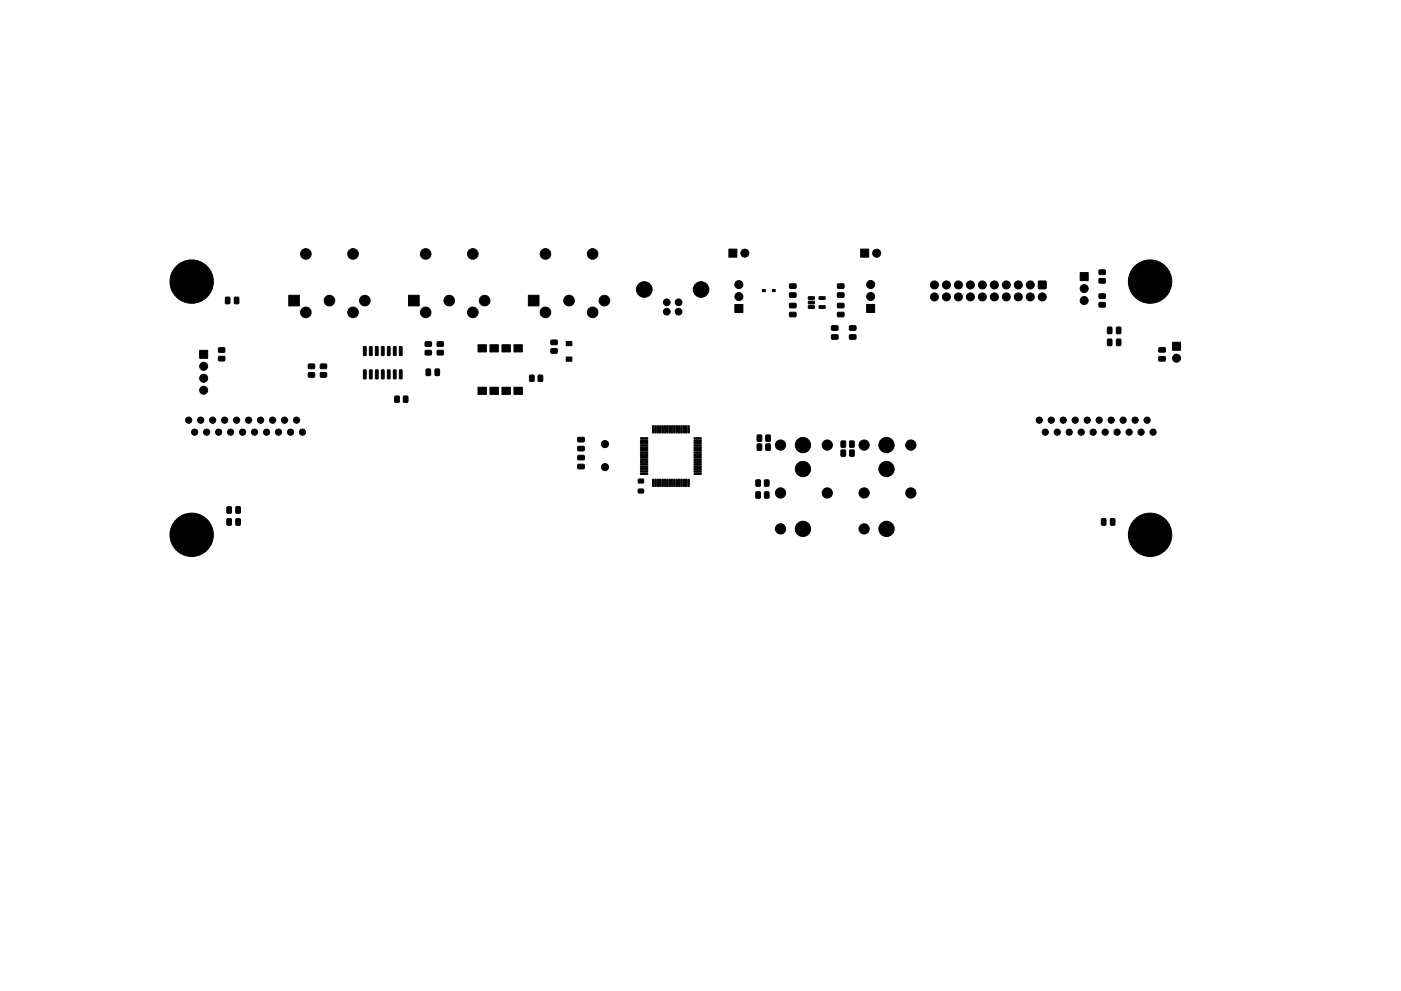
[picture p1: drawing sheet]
<svg xmlns="http://www.w3.org/2000/svg" width="297mm" height="210mm" viewBox="0 0 297 210" stroke-linecap="round" stroke-linejoin="round" font-family="sans-serif">
<g fill="#000" stroke="#000" stroke-width=".21">
<path d="M154.5 52.9h1.7v1.7h-1.7zM182.5 52.9h1.7v1.7h-1.7zM220.2 59.7h1.6v1.5h-1.6zM229 57.8h1.7v1.7h-1.7zM233.1 57.3h1.1l.2 .2v.6l-.3 .2-1-.1-.1-.2zM233.1 59.1h1.1l.2 .2v.6l-.3 .2h-1l-.1-.3zM42.3 74.3h1.7v1.7h-1.7zM46.4 73.8h1.1l.2 .2v.6l-.3 .2h-1l-.1-.3zM46.4 75.7l1.1-.1 .2 .2v.6l-.3 .2h-1l-.1-.2zM47.8 63.1l.7-.1 .2 .2 .1 1-.2 .3h-.6l-.2-.2zM49.7 63.1l.7-.1 .2 .2 .1 1-.2 .3h-.6l-.2-.2zM61.2 62.7h2.3v2.2h-2.3z"/>
<path d="M65.4 77.3l1.2-.1 .1 .3v.6l-.2 .1h-1l-.2-.2zM68 77.3l1.1-.1 .2 .3v.6l-.3 .1h-1l-.1-.2zM77.1 73.6h.5v1.8h-.5zM78.4 73.6h.5l-.1 1.8h-.5zM79.6 73.6h.6l-.1 1.8h-.5zM80.9 73.6h.5v1.8h-.5zM82.2 73.6h.5l-.1 1.8h-.5zM83.4 73.6h.6l-.1 1.8h-.5zM84.7 73.6h.6l-.1 1.8h-.5zM86.6 62.7h2.3v2.2h-2.3zM90.4 78.3h.7l.2 .1v1.1l-.1 .2h-.6l-.3-.1zM90.2 74.4l1.2-.1 .1 .3v.6l-.2 .1h-1l-.2-.2z"/>
<path d="M90.2 72.6l1.2-.1 .1 .2v.7l-.2 .1h-1l-.2-.2zM92.3 78.3h.7l.2 .1v1.1l-.1 .2h-.6l-.3-.1zM92.7 74.4l1.2-.1 .1 .3v.6l-.2 .1h-1l-.2-.2zM92.7 72.6l1.2-.1 .1 .2v.7l-.2 .1h-1l-.2-.2zM101.3 73.1h1.8v1.6h-1.8zM103.9 73.1h1.8v1.6h-1.8zM106.4 73.1h1.8v1.6h-1.8zM109 73.1h1.7v1.6h-1.7zM112.3 79.6h.7l.2 .1 .1 1-.2 .2-.6 .1-.2-.2zM114.1 79.6h.7l.3 .1v1l-.2 .2-.6 .1-.2-.2zM112 62.7h2.3v2.2h-2.3zM116.8 74h1.2l.2 .2v.6l-.3 .2h-1l-.1-.3z"/>
<path d="M116.8 72.2l1.2-.1 .2 .3v.6l-.3 .2-1-.1-.1-.2zM120.1 75.7h1.1v.9h-1.1zM120.1 72.4h1.1v.9h-1.1zM155.8 64.6h1.7v1.7h-1.7zM161.7 61.4h.6v.5h-.6zM163.8 61.4h.6v.5h-.6zM167.4 62.2l1.3-.1 .1 .3v.5l-.2 .2h-1.1l-.1-.2zM167.4 60.3l1.3-.1 .1 .3v.5l-.2 .2h-1.1l-.1-.2zM167.4 64.4l1.3-.1 .1 .3v.6l-.2 .1h-1.1l-.1-.2zM167.4 66.3l1.3-.1 .1 .3v.6l-.2 .1h-1.1l-.1-.2zM171.4 63h1.2l.1 .4-1.2 .1zM171.4 63.9h1.2l.1 .5-1.2 .1z"/>
<path d="M171.4 64.9h1.2l.1 .4-1.2 .1zM173.7 64.9h1.2l.1 .4-1.3 .1zM173.7 63h1.2l.1 .4-1.3 .1zM176.3 71.1l1.2-.1 .2 .2v.6l-.2 .2h-1.1l-.1-.3zM176.3 69.2l1.2-.1 .2 .2v.6l-.2 .2h-1.1l-.1-.3zM177.6 66.3l1.2-.1 .2 .3v.6l-.3 .1h-1l-.2-.2zM177.6 64.4l1.2-.1 .2 .3v.6l-.3 .1h-1l-.2-.2zM177.6 60.3l1.2-.1 .2 .3v.5l-.3 .2h-1l-.2-.2zM177.6 62.2l1.2-.1 .2 .3v.5l-.3 .2h-1l-.2-.2zM180.1 71.1l1.3-.1 .1 .2v.6l-.2 .2h-1.1l-.1-.3zM180.1 69.2l1.3-.1 .1 .2v.6l-.2 .2h-1.1l-.1-.3zM183.7 64.6h1.7v1.7h-1.7z"/>
<path d="M233.1 64.2h1.1l.2 .2v.6l-.3 .2h-1l-.1-.3zM233.1 62.4l1.1-.1 .2 .3v.6l-.3 .1h-1l-.1-.2zM234.8 72l.7-.1 .3 .2v1l-.2 .2-.6 .1-.2-.2zM234.8 69.4h.7l.3 .1v1.1l-.2 .2h-.6l-.2-.1zM236.7 72l.7-.1 .3 .2v1l-.2 .2-.6 .1-.2-.2zM236.7 69.4h.7l.3 .1v1.1l-.2 .2h-.6l-.2-.1zM245.7 73.8l1.3-.1 .1 .3v.6l-.2 .1h-1.1l-.1-.2zM245.7 75.7l1.3-.1 .1 .3v.6l-.2 .1h-1.1l-.1-.2zM248.6 72.6h1.7v1.7h-1.7zM65.4 79.1l1.2-.1 .1 .3v.6l-.2 .2-1-.1-.2-.2zM68 79.1l1.1-.1 .2 .3v.6l-.3 .2-1-.1-.1-.2zM77.1 78.5h.5v1.9l-.5-.1z"/>
<path d="M78.4 78.5h.5l-.1 1.9-.5-.1zM79.6 78.5h.6l-.1 1.9-.5-.1zM80.9 78.5h.5v1.9l-.5-.1zM82.2 78.5h.5l-.1 1.9-.5-.1zM83.4 78.5h.6l-.1 1.9-.5-.1zM83.7 84.1l.7-.1 .3 .2v1l-.2 .2h-.6l-.2-.2zM84.7 78.5h.6l-.1 1.9-.5-.1zM85.6 84.1l.7-.1 .2 .2v1l-.1 .2h-.7l-.2-.2zM101.3 82.2h1.8v1.5h-1.8zM103.9 82.2h1.8v1.5h-1.8zM106.4 82.2h1.8v1.5h-1.8zM109 82.2h1.7v1.5h-1.7z"/>
<path d="M122.5 94.8l1.3-.1 .1 .2v.6l-.2 .2h-1.1l-.1-.3zM122.5 92.9l1.3-.1 .1 .2v.6l-.2 .2h-1.1l-.1-.3zM122.5 96.7l1.3-.1 .1 .2v.6l-.2 .2h-1.1l-.1-.3zM122.5 98.6l1.3-.1 .1 .2v.6l-.2 .2h-1.1l-.1-.3zM135.8 92.9h1.5v.2l-1.4 .1zM135.8 93.4h1.5v.2l-1.4 .1zM135.8 93.9h1.5v.2l-1.4 .1zM135.8 94.4h1.5v.2l-1.4 .1zM135.8 94.9h1.5v.2l-1.4 .1zM135.8 95.4h1.5v.2l-1.4 .1zM135.8 95.9h1.5v.2l-1.4 .1zM135.8 96.4h1.5v.2l-1.4 .1z"/>
<path d="M135.8 96.9h1.5v.2l-1.4 .1zM135.8 97.4h1.5v.2l-1.4 .1zM135.8 97.9h1.5v.2l-1.4 .1zM135.8 98.4h1.5v.2l-1.4 .1zM135.8 98.9h1.5v.2l-1.4 .1zM135.8 99.4h1.5v.2l-1.4 .1zM135.8 99.9h1.5v.2l-1.4 .1zM138.4 90.3l.2 .1v1.5l-.3-.1zM138.9 90.3l.2 .1v1.5l-.3-.1zM139.4 90.3l.2 .1v1.5l-.3-.1zM139.9 90.3l.2 .1v1.5l-.3-.1zM140.4 90.3l.2 .1v1.5l-.3-.1z"/>
<path d="M140.9 90.3l.2 .1v1.5l-.3-.1zM141.4 90.3l.2 .1v1.5l-.3-.1zM141.9 90.3l.2 .1v1.5l-.3-.1zM142.4 90.3l.2 .1v1.5l-.3-.1zM142.9 90.3l.2 .1v1.5l-.3-.1zM143.4 90.3l.2 .1v1.5l-.3-.1zM143.9 90.3l.2 .1v1.5l-.3-.1zM144.4 90.3l.2 .1v1.5l-.3-.1zM144.9 90.3l.2 .1v1.5l-.3-.1zM145.4 90.3l.2 .1v1.5l-.3-.1zM145.9 90.3l.2 .1v1.5l-.3-.1zM147.2 99.9h1.4l.1 .2-1.5 .1z"/>
<path d="M147.2 99.4h1.4l.1 .2-1.5 .1zM147.2 98.9h1.4l.1 .2-1.5 .1zM147.2 98.4h1.4l.1 .2-1.5 .1zM147.2 97.9h1.4l.1 .2-1.5 .1zM147.2 97.4h1.4l.1 .2-1.5 .1zM147.2 96.9h1.4l.1 .2-1.5 .1zM147.2 96.4h1.4l.1 .2-1.5 .1zM147.2 95.9h1.4l.1 .2-1.5 .1zM147.2 95.4h1.4l.1 .2-1.5 .1zM147.2 94.9h1.4l.1 .2-1.5 .1zM147.2 94.4h1.4l.1 .2-1.5 .1zM147.2 93.9h1.4l.1 .2-1.5 .1z"/>
<path d="M147.2 93.4h1.4l.1 .2-1.5 .1zM147.2 92.9h1.4l.1 .2-1.5 .1zM160.6 92.3h.7l.2 .1v1l-.1 .2-.7 .1-.2-.2zM160.6 94.2h.7l.2 .1v1l-.1 .2-.7 .1-.2-.2zM162.4 92.3h.7l.2 .1v1l-.1 .2-.6 .1-.3-.2zM162.4 94.2h.7l.2 .1v1l-.1 .2-.6 .1-.3-.2zM178.4 93.6l.7-.1 .2 .2v1l-.1 .2h-.7l-.2-.1zM178.4 95.5l.7-.1 .2 .2v1l-.1 .2h-.7l-.2-.1zM180.2 93.6l.7-.1 .2 .2v1l-.1 .2h-.6l-.3-.1zM180.2 95.5l.7-.1 .2 .2v1l-.1 .2h-.6l-.3-.1zM48.2 110.1l.6-.1 .3 .2v1l-.2 .2-.6 .1-.2-.2zM48.2 107.5h.6l.3 .1v1.1l-.2 .2h-.6l-.2-.1z"/>
<path d="M50.1 110.1l.6-.1 .3 .2v1l-.2 .2-.6 .1-.2-.2zM50.1 107.5h.6l.3 .1v1.1l-.2 .2h-.6l-.2-.1zM135.4 103.8h1l.1 .7-.2 .1h-.9l-.1-.2zM135.4 101.7l1-.1 .1 .8-.2 .1h-.9l-.1-.2zM135.8 100.4h1.5v.2l-1.4 .1zM138.4 101.7h.2v1.5l-.3-.1zM138.9 101.7h.2v1.5l-.3-.1zM139.4 101.7h.2v1.5l-.3-.1zM139.9 101.7h.2v1.5l-.3-.1zM140.4 101.7h.2v1.5l-.3-.1zM140.9 101.7h.2v1.5l-.3-.1zM141.4 101.7h.2v1.5l-.3-.1z"/>
<path d="M141.9 101.7h.2v1.5l-.3-.1zM142.4 101.7h.2v1.5l-.3-.1zM142.9 101.7h.2v1.5l-.3-.1zM143.4 101.7h.2v1.5l-.3-.1zM143.9 101.7h.2v1.5l-.3-.1zM144.4 101.7h.2v1.5l-.3-.1zM144.9 101.7h.2v1.5l-.3-.1zM145.4 101.7h.2v1.5l-.3-.1zM145.9 101.7h.2v1.5l-.3-.1zM147.2 100.4h1.4l.1 .2-1.5 .1zM160.3 101.9l.7-.1 .2 .1v1l-.1 .3h-.6l-.3-.2zM160.3 104.4l.7-.1 .2 .2v1l-.1 .2h-.6l-.3-.1z"/>
<path d="M162.1 101.9l.7-.1 .3 .1v1l-.2 .3h-.6l-.2-.2zM162.1 104.4l.7-.1 .3 .2v1l-.2 .2h-.6l-.2-.1zM233.6 110.1l.6-.1 .3 .2v1l-.2 .2-.5 .1-.3-.2zM235.5 110.1l.6-.1 .3 .2v1l-.2 .2-.5 .1-.3-.2z"/>
<circle cx="40.6" cy="59.7" r="4.6"/>
<circle cx="64.9" cy="53.9" r="1.12"/>
<circle cx="74.8" cy="53.9" r="1.12"/>
<circle cx="90.3" cy="53.9" r="1.12"/>
<circle cx="100.2" cy="53.9" r="1.12"/>
<circle cx="115.7" cy="53.9" r="1.12"/>
<circle cx="125.6" cy="53.9" r="1.12"/>
<circle cx="157.9" cy="53.7" r=".85"/>
<circle cx="185.9" cy="53.7" r=".85"/>
<circle cx="243.8" cy="59.7" r="4.6"/>
<circle cx="43.2" cy="77.7" r=".85"/>
<circle cx="64.9" cy="66.3" r="1.12"/>
<circle cx="69.8" cy="63.8" r="1.12"/>
<circle cx="74.8" cy="66.3" r="1.12"/>
<circle cx="77.3" cy="63.8" r="1.13"/>
<circle cx="90.3" cy="66.3" r="1.12"/>
<circle cx="95.2" cy="63.8" r="1.12"/>
<circle cx="100.2" cy="66.3" r="1.12"/>
<circle cx="102.7" cy="63.8" r="1.13"/>
<circle cx="115.7" cy="66.3" r="1.12"/>
<circle cx="120.6" cy="63.8" r="1.12"/>
<circle cx="125.6" cy="66.3" r="1.12"/>
<circle cx="128.1" cy="63.8" r="1.13"/>
<circle cx="136.6" cy="61.4" r="1.66"/>
<circle cx="141.4" cy="66.1" r=".71"/>
<circle cx="141.4" cy="64.1" r=".71"/>
<circle cx="143.9" cy="66.1" r=".71"/>
<circle cx="143.9" cy="64.1" r=".71"/>
<circle cx="148.6" cy="61.4" r="1.66"/>
<circle cx="156.7" cy="62.9" r=".85"/>
<circle cx="156.7" cy="60.4" r=".85"/>
<circle cx="184.6" cy="62.9" r=".85"/>
<circle cx="184.6" cy="60.4" r=".85"/>
<circle cx="198.1" cy="63" r=".85"/>
<circle cx="198.1" cy="60.5" r=".85"/>
<circle cx="200.7" cy="63" r=".85"/>
<circle cx="200.7" cy="60.5" r=".85"/>
<circle cx="203.2" cy="63" r=".85"/>
<circle cx="203.2" cy="60.5" r=".85"/>
<circle cx="205.7" cy="63" r=".85"/>
<circle cx="205.7" cy="60.5" r=".85"/>
<circle cx="208.3" cy="60.5" r=".85"/>
<circle cx="208.3" cy="63" r=".85"/>
<circle cx="210.8" cy="60.5" r=".85"/>
<circle cx="210.8" cy="63" r=".85"/>
<circle cx="213.4" cy="60.5" r=".85"/>
<circle cx="213.4" cy="63" r=".85"/>
<circle cx="215.9" cy="63" r=".85"/>
<circle cx="215.9" cy="60.5" r=".85"/>
<circle cx="218.4" cy="60.5" r=".85"/>
<circle cx="218.4" cy="63" r=".85"/>
<circle cx="221" cy="63" r=".85"/>
<circle cx="229.9" cy="61.2" r=".85"/>
<circle cx="229.9" cy="63.8" r=".85"/>
<circle cx="249.4" cy="76" r=".85"/>
<circle cx="40" cy="89.1" r=".66"/>
<circle cx="41.3" cy="91.7" r=".66"/>
<circle cx="42.5" cy="89.1" r=".66"/>
<circle cx="43.2" cy="82.8" r=".85"/>
<circle cx="43.2" cy="80.3" r=".85"/>
<circle cx="43.8" cy="91.7" r=".66"/>
<circle cx="45.1" cy="89.1" r=".66"/>
<circle cx="46.4" cy="91.7" r=".66"/>
<circle cx="47.6" cy="89.1" r=".66"/>
<circle cx="48.9" cy="91.7" r=".66"/>
<circle cx="50.2" cy="89.1" r=".66"/>
<circle cx="51.4" cy="91.7" r=".66"/>
<circle cx="52.7" cy="89.1" r=".66"/>
<circle cx="54" cy="91.7" r=".66"/>
<circle cx="55.2" cy="89.1" r=".66"/>
<circle cx="56.5" cy="91.7" r=".66"/>
<circle cx="57.8" cy="89.1" r=".66"/>
<circle cx="59.1" cy="91.7" r=".66"/>
<circle cx="60.3" cy="89.1" r=".66"/>
<circle cx="61.6" cy="91.7" r=".66"/>
<circle cx="62.9" cy="89.1" r=".66"/>
<circle cx="64.1" cy="91.7" r=".66"/>
<circle cx="128.3" cy="99.1" r=".75"/>
<circle cx="128.3" cy="94.2" r=".75"/>
<circle cx="165.5" cy="94.4" r="1.09"/>
<circle cx="170.2" cy="99.5" r="1.63"/>
<circle cx="170.2" cy="94.4" r="1.63"/>
<circle cx="175.4" cy="94.4" r="1.09"/>
<circle cx="183.2" cy="94.4" r="1.09"/>
<circle cx="188" cy="99.5" r="1.63"/>
<circle cx="188" cy="94.4" r="1.63"/>
<circle cx="193.1" cy="94.4" r="1.09"/>
<circle cx="220.3" cy="89.1" r=".66"/>
<circle cx="221.6" cy="91.7" r=".66"/>
<circle cx="222.9" cy="89.1" r=".66"/>
<circle cx="224.2" cy="91.7" r=".66"/>
<circle cx="225.4" cy="89.1" r=".66"/>
<circle cx="226.7" cy="91.7" r=".66"/>
<circle cx="228" cy="89.1" r=".66"/>
<circle cx="229.2" cy="91.7" r=".66"/>
<circle cx="230.5" cy="89.1" r=".66"/>
<circle cx="231.8" cy="91.7" r=".66"/>
<circle cx="233" cy="89.1" r=".66"/>
<circle cx="234.3" cy="91.7" r=".66"/>
<circle cx="235.6" cy="89.1" r=".66"/>
<circle cx="236.9" cy="91.7" r=".66"/>
<circle cx="238.1" cy="89.1" r=".66"/>
<circle cx="239.4" cy="91.7" r=".66"/>
<circle cx="240.7" cy="89.1" r=".66"/>
<circle cx="241.9" cy="91.7" r=".66"/>
<circle cx="243.2" cy="89.1" r=".66"/>
<circle cx="244.5" cy="91.7" r=".66"/>
<circle cx="40.6" cy="113.5" r="4.6"/>
<circle cx="165.5" cy="112.2" r="1.09"/>
<circle cx="165.5" cy="104.6" r="1.09"/>
<circle cx="170.2" cy="112.2" r="1.63"/>
<circle cx="175.4" cy="104.6" r="1.09"/>
<circle cx="183.2" cy="104.6" r="1.09"/>
<circle cx="183.2" cy="112.2" r="1.09"/>
<circle cx="188" cy="112.2" r="1.63"/>
<circle cx="193.1" cy="104.6" r="1.09"/>
<circle cx="243.8" cy="113.5" r="4.6"/>
</g>
</svg>
